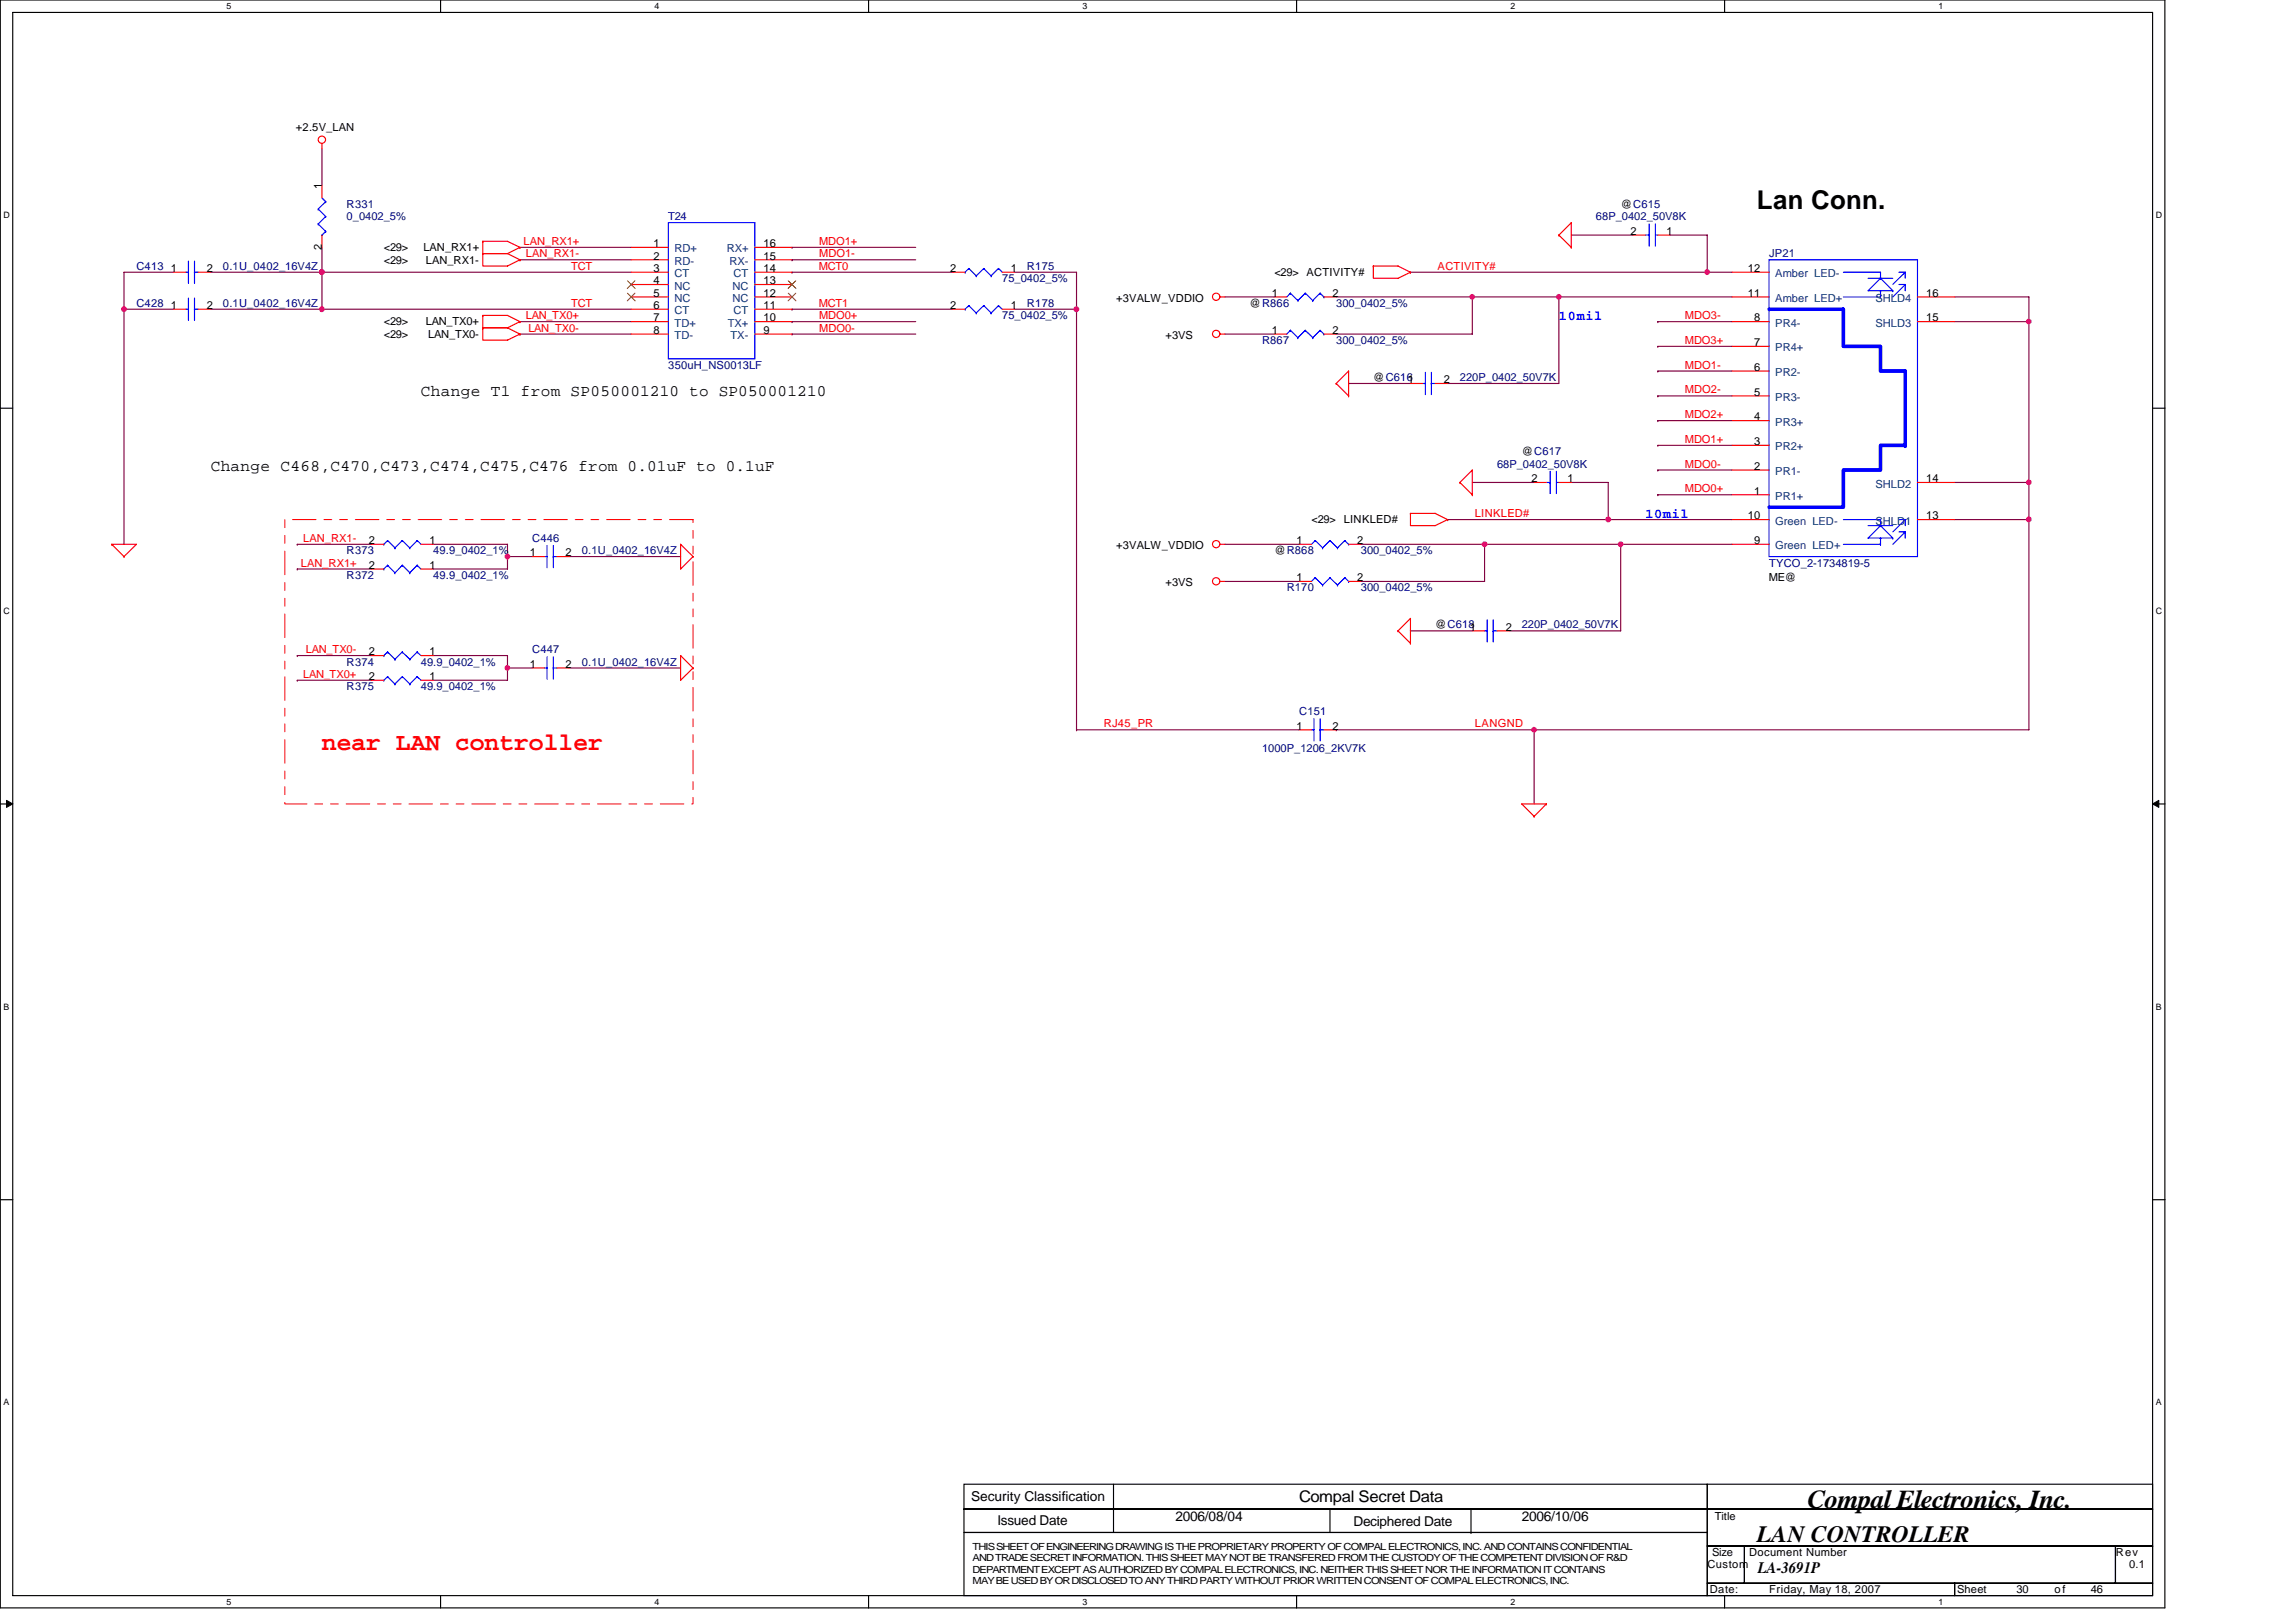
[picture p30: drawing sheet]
<svg xmlns="http://www.w3.org/2000/svg" width="297mm" height="210mm" viewBox="0 0 297 210" stroke-linecap="round" stroke-linejoin="round" font-family="sans-serif">
<defs><g id="words">
<g font-size="3.3">
<text x="227.3" y="27.1">Lan Conn.</text>
<text x="233.8" y="195.1">Compal Electronics, Inc.</text>
</g>
<text font-size="3.2" fill="#f00" x="41.7" y="97.1">near LAN controller</text>
<text font-size="3" x="227.3" y="199.6">LAN CONTROLLER</text>
<g font-size="2.1">
<text x="54.5" y="51.3">Change T1 from SP050001210 to SP050001210</text>
<text x="27.3" y="60.9">Change C468,C470,C473,C474,C475,C476 from 0.01uF to 0.1uF</text>
<text x="168.1" y="194.4">Compal Secret Data</text>
<text x="227.4" y="203.5">LA-3691P</text>
</g>
<g font-size="1.8" fill="#00f">
<text x="201.7" y="41.4">10mil</text>
<text x="212.9" y="67">10mil</text>
</g>
<g font-size="1.8">
<text x="125.7" y="194.2">Security Classification</text>
<text x="129" y="197.3">Issued Date</text>
<text x="152.1" y="196.8">2006/08/04</text>
<text x="175.1" y="197.4">Deciphered Date</text>
<text x="196.9" y="196.8">2006/10/06</text>
</g>
<g font-size="1.4">
<text x="38.3" y="17">+2.5V_LAN</text>
<text x="41.6" y="24.5" transform="rotate(-90 41.6 24.5)">1</text>
<text x="209.7" y="26.9">@C615</text>
<text x="22.1" y="35.2">1</text>
<text x="26.8" y="35.2">2</text>
<text x="41.6" y="32.3" transform="rotate(-90 41.6 32.3)">2</text>
<text x="49.7" y="32.5">&lt;29&gt;</text>
<text x="49.7" y="34.1">&lt;29&gt;</text>
<text x="54.8" y="32.5">LAN_RX1+</text>
<text x="55.1" y="34.1">LAN_RX1-</text>
<text x="84.5" y="32">1</text>
<text x="84.5" y="33.6">2</text>
<text x="84.5" y="35.2">3</text>
<text x="98.8" y="35.2">14</text>
<text x="98.8" y="32">16</text>
<text x="98.8" y="33.6">15</text>
<text x="122.9" y="35.2">2</text>
<text x="130.8" y="35.2">1</text>
<text x="164.9" y="35.7">&lt;29&gt; ACTIVITY#</text>
<text x="210.9" y="30.4">2</text>
<text x="215.6" y="30.4">1</text>
<text x="226.1" y="35.2">12</text>
<text x="22.1" y="40">1</text>
<text x="26.8" y="40">2</text>
<text x="84.5" y="40">6</text>
<text x="84.5" y="41.6">7</text>
<text x="84.5" y="36.8">4</text>
<text x="84.5" y="38.4">5</text>
<text x="98.8" y="41.6">10</text>
<text x="98.8" y="40">11</text>
<text x="98.8" y="36.8">13</text>
<text x="98.8" y="38.4">12</text>
<text x="122.9" y="40">2</text>
<text x="130.8" y="40">1</text>
<text x="144.4" y="39.1">+3VALW_VDDIO</text>
<text x="161.7" y="39.7">@R866</text>
<text x="164.5" y="38.4">1</text>
<text x="172.4" y="38.4">2</text>
<text x="226.1" y="38.4">11</text>
<text x="226.9" y="41.6">8</text>
<text x="249.2" y="38.4">16</text>
<text x="249.2" y="41.6">15</text>
<text x="49.7" y="42.1">&lt;29&gt;</text>
<text x="49.7" y="43.7">&lt;29&gt;</text>
<text x="55.1" y="42.1">LAN_TX0+</text>
<text x="55.4" y="43.7">LAN_TX0-</text>
<text x="84.5" y="43.2">8</text>
<text x="98.8" y="43.2">9</text>
<text x="150.8" y="43.9">+3VS</text>
<text x="164.5" y="43.2">1</text>
<text x="172.4" y="43.2">2</text>
<text x="226.9" y="48">6</text>
<text x="226.9" y="44.8">7</text>
<text x="177.7" y="49.3">@C616</text>
<text x="182.1" y="49.6">1</text>
<text x="186.8" y="49.6">2</text>
<text x="226.9" y="51.2">5</text>
<text x="196.9" y="58.9">@C617</text>
<text x="226.9" y="57.6">3</text>
<text x="226.9" y="54.4">4</text>
<text x="198.1" y="62.4">2</text>
<text x="202.8" y="62.4">1</text>
<text x="226.9" y="60.8">2</text>
<text x="226.9" y="64">1</text>
<text x="249.2" y="62.4">14</text>
<text x="47.7" y="70.4">2</text>
<text x="55.6" y="70.4">1</text>
<text x="68.5" y="72">1</text>
<text x="73.2" y="72">2</text>
<text x="144.4" y="71.1">+3VALW_VDDIO</text>
<text x="164.9" y="71.7">@R868</text>
<text x="167.7" y="70.4">1</text>
<text x="169.7" y="67.7">&lt;29&gt; LINKLED#</text>
<text x="175.6" y="70.4">2</text>
<text x="226.1" y="67.2">10</text>
<text x="226.9" y="70.4">9</text>
<text x="249.2" y="67.2">13</text>
<text x="47.7" y="73.6">2</text>
<text x="55.6" y="73.6">1</text>
<text x="150.8" y="75.9">+3VS</text>
<text x="167.7" y="75.2">1</text>
<text x="175.6" y="75.2">2</text>
<text x="228.9" y="75.2">ME@</text>
<text x="185.7" y="81.3">@C618</text>
<text x="190.1" y="81.6">1</text>
<text x="194.8" y="81.6">2</text>
<text x="47.7" y="88">2</text>
<text x="47.7" y="84.8">2</text>
<text x="55.6" y="88">1</text>
<text x="55.6" y="84.8">1</text>
<text x="68.5" y="86.4">1</text>
<text x="73.2" y="86.4">2</text>
<text x="167.7" y="94.4">1</text>
<text x="172.4" y="94.4">2</text>
<text x="221.8" y="196.7">Title</text>
<text x="220.9" y="202.9">Custom</text>
<text x="221.5" y="201.3">Size</text>
<text x="226.3" y="201.3">Document Number</text>
<text x="273.7" y="201.3">Rev</text>
<text x="275.4" y="202.9">0.1</text>
<text x="221.2" y="206.1">Date:</text>
<text x="228.9" y="206.1">Friday, May 18, 2007</text>
<text x="253.2" y="206.1">Sheet</text>
<text x="260.9" y="206.1">30</text>
<text x="265.8" y="206.1">of</text>
<text x="270.5" y="206.1">46</text>
</g>
<g font-size="1.4" fill="#000080">
<text x="44.8" y="26.9">R331</text>
<text x="44.8" y="28.5">0_0402_5%</text>
<text x="86.4" y="28.5">T24</text>
<text x="206.5" y="28.5">68P_0402_50V8K</text>
<text x="17.6" y="34.9">C413</text>
<text x="28.8" y="34.9">0.1U_0402_16V4Z</text>
<text x="132.9" y="34.9">R175</text>
<text x="228.9" y="33.3">JP21</text>
<text x="17.6" y="39.7">C428</text>
<text x="28.8" y="39.7">0.1U_0402_16V4Z</text>
<text x="129.7" y="41.3">75_0402_5%</text>
<text x="129.7" y="36.5">75_0402_5%</text>
<text x="132.9" y="39.7">R178</text>
<text x="172.9" y="39.7">300_0402_5%</text>
<text x="86.5" y="47.7">350uH_NS0013LF</text>
<text x="163.3" y="44.5">R867</text>
<text x="172.9" y="44.5">300_0402_5%</text>
<text x="188.9" y="49.3">220P_0402_50V7K</text>
<text x="193.7" y="60.5">68P_0402_50V8K</text>
<text x="44.8" y="71.7">R373</text>
<text x="56" y="71.7">49.9_0402_1%</text>
<text x="68.9" y="70.1">C446</text>
<text x="75.3" y="71.7">0.1U_0402_16V4Z</text>
<text x="176.1" y="71.7">300_0402_5%</text>
<text x="44.8" y="74.9">R372</text>
<text x="56" y="74.9">49.9_0402_1%</text>
<text x="166.5" y="76.5">R170</text>
<text x="176.1" y="76.5">300_0402_5%</text>
<text x="228.9" y="73.3">TYCO_2-1734819-5</text>
<text x="196.9" y="81.3">220P_0402_50V7K</text>
<text x="44.8" y="89.3">R375</text>
<text x="44.8" y="86.1">R374</text>
<text x="54.5" y="89.3">49.9_0402_1%</text>
<text x="54.5" y="86.1">49.9_0402_1%</text>
<text x="68.9" y="84.5">C447</text>
<text x="75.3" y="86.1">0.1U_0402_16V4Z</text>
<text x="168.1" y="92.5">C151</text>
<text x="163.3" y="97.3">1000P_1206_2KV7K</text>
</g>
<g font-size="1.4" fill="#f00">
<text x="67.7" y="31.7">LAN_RX1+</text>
<text x="68" y="33.3">LAN_RX1-</text>
<text x="73.9" y="34.9">TCT</text>
<text x="105.9" y="34.9">MCT0</text>
<text x="106" y="31.7">MDO1+</text>
<text x="106" y="33.3">MDO1-</text>
<text x="186" y="34.9">ACTIVITY#</text>
<text x="68" y="41.3">LAN_TX0+</text>
<text x="73.9" y="39.7">TCT</text>
<text x="105.9" y="39.7">MCT1</text>
<text x="106" y="41.3">MDO0+</text>
<text x="218" y="41.3">MDO3-</text>
<text x="68.4" y="42.9">LAN_TX0-</text>
<text x="106" y="42.9">MDO0-</text>
<text x="218" y="44.5">MDO3+</text>
<text x="218" y="47.7">MDO1-</text>
<text x="218" y="50.9">MDO2-</text>
<text x="218" y="57.3">MDO1+</text>
<text x="218" y="54.1">MDO2+</text>
<text x="218" y="63.7">MDO0+</text>
<text x="218" y="60.5">MDO0-</text>
<text x="39.2" y="70.1">LAN_RX1-</text>
<text x="190.8" y="66.9">LINKLED#</text>
<text x="38.9" y="73.3">LAN_RX1+</text>
<text x="39.2" y="87.7">LAN_TX0+</text>
<text x="39.6" y="84.5">LAN_TX0-</text>
<text x="142.8" y="94.1">RJ45_PR</text>
<text x="190.8" y="94.1">LANGND</text>
</g>
<g font-size="1.4" fill="#004080">
<text x="87.3" y="32.7">RD+</text>
<text x="87.3" y="34.3">RD-</text>
<text x="87.3" y="35.9">CT</text>
<text x="94" y="32.7">RX+</text>
<text x="94.4" y="34.3">RX-</text>
<text x="94.9" y="35.9">CT</text>
<text x="229.7" y="35.9">Amber LED-</text>
<text x="87.3" y="40.7">CT</text>
<text x="87.3" y="37.5">NC</text>
<text x="87.3" y="39.1">NC</text>
<text x="94.8" y="37.5">NC</text>
<text x="94.8" y="39.1">NC</text>
<text x="94.9" y="40.7">CT</text>
<text x="229.7" y="39.1">Amber LED+</text>
<text x="242.6" y="39.1">SHLD4</text>
<text x="87.3" y="42.3">TD+</text>
<text x="87.3" y="43.9">TD-</text>
<text x="94.1" y="42.3">TX+</text>
<text x="94.5" y="43.9">TX-</text>
<text x="229.7" y="45.5">PR4+</text>
<text x="229.7" y="42.3">PR4-</text>
<text x="242.6" y="42.3">SHLD3</text>
<text x="229.7" y="51.9">PR3-</text>
<text x="229.7" y="48.7">PR2-</text>
<text x="229.7" y="58.3">PR2+</text>
<text x="229.7" y="55.1">PR3+</text>
<text x="229.7" y="61.5">PR1-</text>
<text x="229.7" y="64.7">PR1+</text>
<text x="242.6" y="63.1">SHLD2</text>
<text x="229.7" y="71.1">Green LED+</text>
<text x="229.7" y="67.9">Green LED-</text>
<text x="242.6" y="67.9">SHLD1</text>
</g>
<g font-size="1.3">
<text x="125.8" y="200.5">THIS SHEET OF ENGINEERING DRAWING IS THE PROPRIETARY PROPERTY OF COMPAL ELECTRONICS, INC. AND CONTAINS CONFIDENTIAL</text>
<text x="125.8" y="202">AND TRADE SECRET INFORMATION. THIS SHEET MAY NOT BE TRANSFERED FROM THE CUSTODY OF THE COMPETENT DIVISION OF R&amp;D</text>
<text x="125.8" y="203.5">DEPARTMENT EXCEPT AS AUTHORIZED BY COMPAL ELECTRONICS, INC. NEITHER THIS SHEET NOR THE INFORMATION IT CONTAINS</text>
<text x="125.8" y="204.9">MAY BE USED BY OR DISCLOSED TO ANY THIRD PARTY WITHOUT PRIOR WRITTEN CONSENT OF COMPAL ELECTRONICS, INC.</text>
</g>
<g font-size="1.1">
<text x="29.3" y="1.2">5</text>
<text x="84.7" y="1.2">4</text>
<text x="140" y="1.2">3</text>
<text x="195.4" y="1.2">2</text>
<text x="250.8" y="1.2">1</text>
<text x=".4" y="28.2">D</text>
<text x="278.9" y="28.2">D</text>
<text x=".4" y="79.4">C</text>
<text x="278.9" y="79.4">C</text>
<text x=".4" y="130.6">B</text>
<text x="278.9" y="130.6">B</text>
<text x=".4" y="181.8">A</text>
<text x="278.9" y="181.8">A</text>
<text x="29.3" y="207.6">5</text>
<text x="84.7" y="207.6">4</text>
<text x="140" y="207.6">3</text>
<text x="195.4" y="207.6">2</text>
<text x="250.8" y="207.6">1</text>
</g>
</g></defs>
<path d="M0 0h280.1v208h-280.1zM1.6 1.6h276.9v204.8h-276.9z" fill="none" stroke="#000" stroke-width=".15"/>
<g fill="#fff">
<path d="M29.3 .2h.6v1.2h-.6z"/>
<path d="M29.3 206.6h.6v1.3h-.6z"/>
</g>
<path d="M57 0v1.6M57 206.4v1.6" fill="none" stroke="#000" stroke-width=".15"/>
<g fill="#fff">
<path d="M84.7 .2h.6v1.2h-.6z"/>
<path d="M84.7 206.6h.6v1.3h-.6z"/>
</g>
<path d="M112.4 0v1.6M112.4 206.4v1.6" fill="none" stroke="#000" stroke-width=".15"/>
<g fill="#fff">
<path d="M140 .2h.6v1.2h-.6z"/>
<path d="M140 206.6h.6v1.3h-.6z"/>
</g>
<path d="M167.7 0v1.6M167.7 206.4v1.6" fill="none" stroke="#000" stroke-width=".15"/>
<g fill="#fff">
<path d="M195.4 .2h.6v1.2h-.6z"/>
<path d="M195.4 206.6h.6v1.3h-.6z"/>
</g>
<path d="M223.1 0v1.6M223.1 206.4v1.6" fill="none" stroke="#000" stroke-width=".15"/>
<g fill="#fff">
<path d="M250.8 .2h.6v1.2h-.6z"/>
<path d="M250.8 206.6h.6v1.3h-.6z"/>
<path d="M.4 27.2h.8v1.3h-.8z"/>
<path d="M278.9 27.2h.8v1.3h-.8z"/>
<path d="M.4 78.4h.8v1.3h-.8z"/>
<path d="M278.9 78.4h.8v1.3h-.8z"/>
</g>
<path d="M0 52.8h1.6M278.5 52.8h1.6" fill="none" stroke="#000" stroke-width=".15"/>
<g fill="#fff">
<path d="M.4 129.6h.8v1.3h-.8z"/>
<path d="M278.9 129.6h.7v1.3h-.7z"/>
</g>
<path d="M0 104h1.6M278.5 104h1.6" fill="none" stroke="#000" stroke-width=".15"/>
<path d="M.8 103.5l.8 .5-.8 .5zM278.5 104l.8-.5v1z" fill="#000" stroke="#000" stroke-width=".13"/>
<g fill="#fff">
<path d="M.4 180.8h.8v1.3h-.8z"/>
<path d="M278.9 180.8h.7v1.3h-.7z"/>
</g>
<g fill="none" stroke="#000" stroke-width=".15">
<path d="M0 155.2h1.6M278.5 155.2h1.6M124.7 192h96.2v3.2h-96.2zM124.7 195.2h96.2v3.1h-96.2zM124.7 198.3h96.2v8.1h-96.2zM144.1 195.2h.1M144.1 195.2v3.1M144.1 192v3.2M172.1 195.2v3.1M190.3 198.3h.1M190.3 195.2v3.1M220.9 192h57.6v3.2h-57.6z"/>
<path d="M220.9 195.2h57.6v4.8h-57.6zM220.9 204.8h32v1.6h-32zM220.9 200h4.8v4.8h-4.8zM225.7 200h48v4.8h-48zM252.9 204.8h25.6v1.6h-25.6zM273.7 200h4.8v4.8h-4.8z"/>
</g>
<g fill="none" stroke="#800040" stroke-width=".15">
<path d="M41.7 19.2v4.8M22.5 35.2h-6.5v4.8h6.5M27.3 35.2h14.4M41.7 35.2h.1M41.7 32v3.2M41.7 35.2v4.8M41.7 35.2h40M67.3 32h.1M67.3 33.6h.1M67.3 32h14.4M67.3 33.6h14.4M102.5 32h.1"/>
<path d="M102.5 35.2h.1M102.5 33.6h.1M102.5 32h16M102.5 35.2h20.8M102.5 33.6h16M131.3 35.2h8v4.8M158.5 38.4h6.4M172.9 38.4h17.6M182.5 35.2h.1M182.5 35.2h38.4M190.5 38.4v4.8h-17.6M190.5 38.4h11.2"/>
<path d="M203.3 30.4h8M216.1 30.4h4.8v4.8M220.9 35.2h3.2M224.1 38.4h-22.4v11.2h-14.4M252.9 38.4h9.6v3.2M16 40v30.4M27.3 40h14.4M41.7 40h.1M41.7 40h40M67.3 41.6h.1M67.3 43.2h.1M67.3 41.6h14.4"/>
<path d="M67.3 43.2h14.4M102.5 43.2h.1M102.5 40h.1M102.5 41.6h.1M102.5 41.6h16M102.5 43.2h16M102.5 40h20.8M131.3 40h8M139.3 40v54.4M158.5 43.2h6.4M174.5 49.6h8M214.5 41.6h.1"/>
<path d="M214.5 57.6h.1M214.5 44.8h.1M214.5 48h.1M214.5 51.2h.1M214.5 54.4h.1M214.5 41.6h9.6M214.5 57.6h9.6M214.5 44.8h9.6M214.5 48h9.6M214.5 51.2h9.6M214.5 54.4h9.6M252.9 41.6h9.6"/>
<path d="M262.5 41.6v25.6M38.5 73.6h.1M38.5 70.4h.1M38.5 73.6h9.5M38.5 70.4h9.5M56 70.4h9.7v1.6M65.7 72v1.6h-9.7M65.7 72h3.2M73.7 72h14.4M158.5 70.4h9.6M158.5 75.2h9.6M176.1 70.4h16v4.8h-16"/>
<path d="M187.3 67.2h.1M187.3 67.2h20.8M190.5 62.4h8M192.1 70.4h17.6v11.2h-14.4M192.1 70.4h.1M203.3 62.4h4.8v4.8M208.1 67.2h16M209.7 70.4h14.4M214.5 64h.1M214.5 60.8h.1M214.5 64h9.6M214.5 60.8h9.6"/>
<path d="M252.9 62.4h9.6M252.9 67.2h9.6M262.5 67.2v27.2h-64M38.5 84.8h.1M38.5 88h.1M38.5 84.8h9.5M38.5 88h9.5M56 84.8h9.7v1.6M65.7 86.4v1.6h-9.7M65.7 86.4h3.2M73.7 86.4h14.4M139.3 94.4h.1"/>
<path d="M139.3 94.4h28.8M172.9 94.4h.1M172.9 94.4h25.6M182.5 81.6h8M198.5 94.4v9.6"/>
</g>
<g fill="none" stroke="#f00" stroke-width=".15">
<path d="M41.7 18.6v.6M22.5 35.2h1.5M25.7 35.2h1.6M41.7 24v1.6M41.7 30.4v1.6M62.5 31.2h3.2l1.6 .8M62.5 31.2v1.6h3.2M62.5 31.2h.1M62.5 32.8h3.2M62.5 32.8v1.6h3.2l1.6-.8M62.5 32.8h.1M65.7 32.8l1.6 .8"/>
<path d="M67.3 32h.1M67.3 33.6h.1M67.3 32l-1.6 .8M81.7 38.4h4.8M81.7 35.2h4.8M81.7 32h4.8M81.7 33.6h4.8M81.7 36.8h4.8M97.7 38.4h4.8M97.7 35.2h4.8M97.7 32h4.8M97.7 33.6h4.8"/>
<path d="M97.7 36.8h4.8M123.3 35.2h1.6M129.7 35.2h1.6M157.8 38.4h.7M164.9 38.4h1.6M171.3 38.4h1.6M177.7 34.4h3.2l1.6 .8M177.7 34.4v1.6h3.2l1.6-.8M177.7 34.4h.1M182.5 35.2h.1M201.7 30.4l1.6-1.6v3.2M201.7 30.4h.1"/>
<path d="M201.7 30.4l1.6 1.6M203.3 32h.1M211.3 30.4h1.6M214.5 30.4h1.6M224.1 38.4h4.8M224.1 35.2h4.8M248.1 38.4h4.8M22.5 40h1.5M25.7 40h1.6M62.5 42.4h3.2M62.5 42.4v1.6h3.2l1.6-.8M62.5 42.4h.1"/>
<path d="M62.5 40.8h3.2l1.6 .8M62.5 40.8v1.6h3.2M62.5 40.8h.1M65.7 42.4l1.6 .8M67.3 43.2h.1M67.3 41.6h.1M67.3 41.6l-1.6 .8M81.7 41.6h4.8M81.7 40h4.8M81.7 43.2h4.8M97.7 41.6h4.8M97.7 40h4.8"/>
<path d="M97.7 43.2h4.8M123.3 40h1.6M129.7 40h1.6M157.8 43.2h.7M164.9 43.2h1.6M171.3 43.2h1.6M172.9 49.6l1.6-1.6v3.2M172.9 49.6h.1M172.9 49.6l1.6 1.6M174.5 51.2h.1M182.5 49.6h1.6M185.7 49.6h1.6"/>
<path d="M224.1 57.6h4.8M224.1 54.4h4.8M224.1 51.2h4.8M224.1 48h4.8M224.1 44.8h4.8M224.1 41.6h4.8M248.1 41.6h4.8M14.5 70.4h3.1l-1.6 1.6M14.5 70.4h.1M14.5 70.4l1.5 1.6M16 72h.1M48 70.4h1.7"/>
<path d="M48 73.6h1.7M54.5 70.4h1.5M54.5 73.6h1.5M68.9 72h1.6M72 72h1.7M88.1 70.4v3.2l1.6-1.6M88.1 70.4h.1M88.1 70.4l1.6 1.6M89.7 72h.1M157.8 70.4h.7M157.8 75.2h.7M168.1 75.2h1.6"/>
<path d="M168.1 70.4h1.6M174.5 75.2h1.6M174.5 70.4h1.6M182.5 66.4h3.2l1.6 .8M182.5 66.4v1.6h3.2l1.6-.8M182.5 66.4h.1M187.3 67.2h.1M188.9 62.4l1.6-1.6v3.2M188.9 62.4h.1M188.9 62.4l1.6 1.6M190.5 64h.1M198.5 62.4h1.6"/>
<path d="M201.7 62.4h1.6M224.1 60.8h4.8M224.1 64h4.8M224.1 70.4h4.8M224.1 67.2h4.8M248.1 67.2h4.8M248.1 62.4h4.8M48 88h1.7M48 84.8h1.7M54.5 88h1.5M54.5 84.8h1.5M68.9 86.4h1.6"/>
<path d="M72 86.4h1.7M88.1 84.8v3.2l1.6-1.6M88.1 84.8h.1M88.1 84.8l1.6 1.6M89.7 86.4h.1M168.1 94.4h1.6M171.3 94.4h1.6M180.9 81.6l1.6-1.6v3.2M180.9 81.6h.1M180.9 81.6l1.6 1.6M182.5 83.2h.1M190.5 81.6h1.6"/>
<path d="M193.7 81.6h1.6M198.5 105.6h.1M200.1 104h-3.2l1.6 1.6M200.1 104h.1M200.1 104l-1.6 1.6"/>
<circle cx="41.6" cy="18.1" r=".47"/>
<circle cx="157.3" cy="38.4" r=".47"/>
<circle cx="157.3" cy="43.2" r=".47"/>
<circle cx="157.3" cy="75.2" r=".47"/>
<circle cx="157.3" cy="70.4" r=".47"/>
</g>
<path d="M36.8 67.2h52.9v36.8h-52.9z" fill="none" stroke="#f00" stroke-width=".13" stroke-dasharray="3 1 1 1 1 1"/>
<g fill="none" stroke="#00f" stroke-width=".15">
<path d="M24 35.2h.4M24.4 33.8v2.9M24.4 38.6v2.8M25.2 33.8v2.9M25.2 35.2h.1M25.2 38.6v2.8M25.2 35.2h.5M41.2 27.1h.1M41.2 29h.1M41.2 27.1l.9 .9M41.2 29l.9 .9M41.7 30.4h.1"/>
<path d="M41.7 25.6l.4 .5M42.1 26.1h.1M42.1 28h.1M42.1 29.9h.1M42.1 26.1l-.9 1M42.1 28l-.9 1M42.1 29.9l-.4 .5M86.5 28.8h11.2v17.6h-11.2zM124.9 35.2h.1M125.3 39.5h.1M125.3 34.7h.1M125.3 39.5l1 1"/>
<path d="M125.3 39.5l-.4 .5M125.3 34.7l1 1M125.3 34.7l-.4 .5M126.3 35.7h.1M127.3 39.5h.1M127.3 34.7h.1M127.3 39.5l.9 1M127.3 39.5l-1 1M127.3 34.7l.9 1M127.3 34.7l-1 1M128.2 35.7h.1M129.2 39.5h.1"/>
<path d="M129.2 34.7h.1M129.2 39.5l.5 .5M129.2 39.5l-1 1M129.2 34.7l.5 .5M129.2 34.7l-1 1M166.9 37.9h.1M166.9 37.9l-.4 .5M166.9 37.9l1 1M167.9 38.9h.1M168.9 37.9h.1M168.9 37.9l-1 1M168.9 37.9l.9 1"/>
<path d="M169.8 38.9h.1M170.8 37.9h.1M170.8 37.9l-1 1M170.8 37.9l.5 .5M171.3 38.4h.1M212.9 30.4h.5M213.4 29v2.9M213.4 30.4h.1M214.2 30.4h.3M214.2 29v2.9M228.9 33.6h19.2v38.4h-19.2zM238.5 35.2h4.8v.8"/>
<path d="M241.7 36h3.2M243.3 36l-1.6 1.6h3.2M243.3 36h.1M243.3 37.6v.8h-4.8M243.3 36l1.6 1.6M244.9 37.6h.1M245.7 35.2h.8M245.7 36.8h.8v.8M246.5 35.2v.8M246.5 36.8h.1M246.5 35.2l-1.6 1.6M246.5 36.8l-1.6 1.6"/>
<path d="M24 40h.4M25.2 40h.1M25.2 40h.5M124.9 40h.1M126.3 40.5h.1M128.2 40.5h.1M166.9 42.7h.1M166.9 42.7l-.4 .5M166.9 42.7l1 1M167.9 43.7h.1M168.9 42.7h.1M168.9 42.7l-1 1"/>
<path d="M168.9 42.7l.9 1M169.8 43.7h.1M170.8 42.7h.1M170.8 42.7l-1 1M170.8 42.7l.5 .5M171.3 43.2h.1M184.1 49.6h.3M184.4 48.2v2.9M185.2 48.2v2.9M185.2 49.6h.1M185.2 49.6h.5M49.7 73.6h.1"/>
<path d="M49.7 70.4h.1M50.1 73.1h.1M50.1 69.9h.1M50.1 73.1l1 1M50.1 73.1l-.4 .5M50.1 69.9l1 1M50.1 69.9l-.4 .5M51.1 74.1h.1M51.1 70.9h.1M52 73.1h.1M52 69.9h.1M52 73.1l1 1"/>
<path d="M52 73.1l-.9 1M52 69.9l1 1M52 69.9l-.9 1M53 74.1h.1M53 70.9h.1M54 73.1h.1M54 69.9h.1M54 73.1l.5 .5M54 73.1l-1 1M54 69.9l.5 .5M54 69.9l-1 1M70.5 72h.3"/>
<path d="M70.8 70.6v2.8M71.6 70.6v2.8M71.6 72h.1M71.6 72h.4M170.2 74.7h.1M170.2 69.9h.1M170.2 74.7l-.5 .5M170.2 74.7l.9 1M170.2 69.9l-.5 .5M170.2 69.9l.9 1M171.1 75.7h.1M171.1 70.9h.1"/>
<path d="M172.1 74.7h.1M172.1 69.9h.1M172.1 74.7l-1 1M172.1 74.7l.9 1M172.1 69.9l-1 1M172.1 69.9l.9 1M173 75.7h.1M173 70.9h.1M174 74.7h.1M174 69.9h.1M174 74.7l-1 1M174 74.7l.5 .5"/>
<path d="M174 69.9l-1 1M174 69.9l.5 .5M174.5 75.2h.1M174.5 70.4h.1M200.1 62.4h.5M200.6 61v2.9M200.6 62.4h.1M201.4 62.4h.3M201.4 61v2.9M238.5 67.2h4.8v.8M238.5 70.4h4.8M241.7 68h3.2"/>
<path d="M243.3 68h.1M243.3 68l-1.6 1.6h3.2M243.3 69.6v.8M243.3 70.4h.1M243.3 68l1.6 1.6M244.9 69.6h.1M245.7 68.8h.8v.8M245.7 67.2h.8M246.5 68.8h.1M246.5 67.2v.8M246.5 67.2h.1M246.5 68.8l-1.6 1.6"/>
<path d="M246.5 67.2l-1.6 1.6M49.7 88h.1M49.7 84.8h.1M50.1 87.5h.1M50.1 84.3h.1M50.1 87.5l1 1M50.1 87.5l-.4 .5M50.1 84.3l1 1M50.1 84.3l-.4 .5M51.1 88.5h.1M51.1 85.3h.1M52 87.5h.1"/>
<path d="M52 84.3h.1M52 87.5l1 1M52 87.5l-.9 1M52 84.3l1 1M52 84.3l-.9 1M53 88.5h.1M53 85.3h.1M54 87.5h.1M54 84.3h.1M54 87.5l.5 .5M54 87.5l-1 1M54 84.3l.5 .5"/>
<path d="M54 84.3l-1 1M70.5 86.4h.3M70.8 85v2.9M71.6 85v2.9M71.6 86.4h.1M71.6 86.4h.4M169.7 94.4h.3M170 93v2.9M170.8 93v2.9M170.8 94.4h.1M170.8 94.4h.5M192.1 81.6h.3"/>
<path d="M192.4 80.2v2.9M193.2 80.2v2.9M193.2 81.6h.1M193.2 81.6h.5"/>
</g>
<path d="M228.9 40h9.6v4.8h4.8v3.2h3.2v9.6M246.5 57.6h-3.2v3.2h-4.8v4.8h-9.6M246.5 57.6h.1" fill="none" stroke="#00f" stroke-width=".47"/>
<path d="M81.2 36.3l1 1M81.2 37.9l1 1M82.1 36.3l-1 1M82.1 37.9l-1 1M102 36.3l1 1M102 37.9l1 1M103 36.3l-1 1M103 37.9l-1 1" fill="none" stroke="#804000" stroke-width=".13"/>
<g fill="#f0f" stroke="#f0f" stroke-width=".15">
<circle cx="65.6" cy="72" r=".32"/>
<circle cx="65.6" cy="86.4" r=".31"/>
<circle cx="208.1" cy="67.2" r=".32"/>
<circle cx="41.6" cy="35.2" r=".32"/>
<circle cx="41.6" cy="40" r=".32"/>
<circle cx="139.2" cy="40" r=".32"/>
<circle cx="16" cy="40" r=".32"/>
<circle cx="220.9" cy="35.2" r=".32"/>
<circle cx="198.5" cy="94.4" r=".31"/>
<circle cx="262.5" cy="41.6" r=".31"/>
<circle cx="262.5" cy="62.4" r=".31"/>
<circle cx="262.5" cy="67.2" r=".32"/>
<circle cx="190.5" cy="38.4" r=".31"/>
<circle cx="209.7" cy="70.4" r=".31"/>
<circle cx="201.7" cy="38.4" r=".31"/>
<circle cx="192.1" cy="70.4" r=".31"/>
</g>
<use href="#words"/>
</svg>
